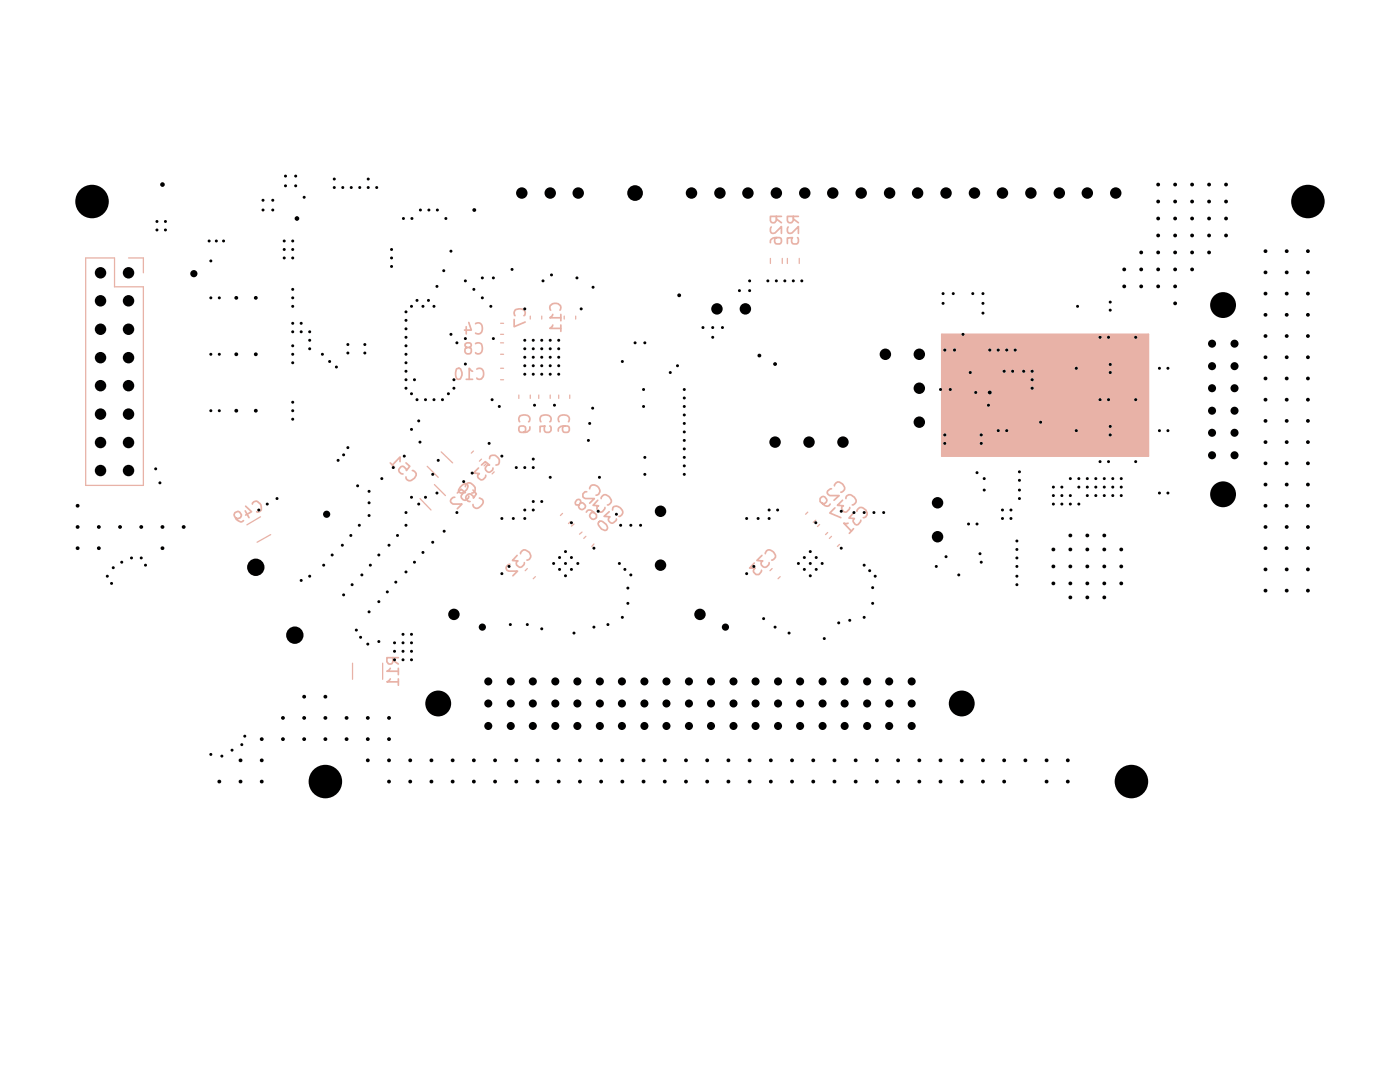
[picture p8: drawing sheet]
<svg xmlns="http://www.w3.org/2000/svg" width="279mm" height="216mm" viewBox="0 0 279 216" stroke-linecap="round" stroke-linejoin="round" font-family="sans-serif">
<g fill="none" stroke="#e8b2a7" stroke-width=".25">
<path d="M153.8 51.6v1M156.1 51.6v1M157.1 51.6v1M159.5 51.6v1M99.9 73.5h.6M99.9 75.8h.6M99.9 68.4h.6M99.9 70.7h.6M99.9 64.5h.6M99.9 66.7h.6M103.5 78.8v.7M105.8 63.1v.6"/>
<path d="M105.8 78.8v.7M107.5 78.8v.7M108.1 63.1v.6M109.8 78.8v.7M111.5 78.8v.7M112.6 63.1v.6M113.7 78.8v.7M114.9 63.1v.6M113.9 104.1l-.4 .4M114.6 104.6l-.6 .4M116.2 106.2l-.5 .4M116.9 107l-.4 .4"/>
<path d="M118.5 108.5l-.4 .5M154.1 113.5l-.4 .4M155.7 115.1l-.4 .4M161.2 102.2l-.4 .4M162.8 103.8l-.5 .4M163.6 104.6l-.5 .5M165.2 106.3l-.4 .4M165.9 107l-.4 .4M167.6 108.6l-.5 .4"/>
</g>
<g fill="none" stroke="#e8b2a7" stroke-width=".34">
<path d="M153.9 45.3a.97 .97 0 0 0 0 1.2h.8l1.3-1.3v1.4M154.9 43.2v.8a.62 .62 0 0 1-.6 .5 .62 .62 0 0 1-.5-.5v-.8h2.2M154.9 43.7l1.1 .7M155 47.4l-.2 .1a.76 .76 0 0 0 .2 1.2h.5a.73 .73 0 0 0 .4-1.1 1.8 1.8 0 0 0-2.1 .2v.6M157.3 45.3a.97 .97 0 0 0 0 1.2h.8l1.2-1.3v1.4M158.3 43.2v.8a.62 .62 0 0 1-.6 .5 .62 .62 0 0 1-.6-.5v-.8h2.2M158.3 43.7l1 .7M159.2 47.4a.97 .97 0 0 1 0 1.2h-1a.97 .97 0 0 1 0-1.2l-1.1 .1v1.1M91.1 73.7l.3-.2a.46 .46 0 0 1 .6 .4 1.29 1.29 0 0 1-.4 1.8h-.2a1.29 1.29 0 0 1-.4-1.8zM93 75.7h1.3M93 65.2v1.4M93.2 69.3l-.3 .2a.73 .73 0 0 0 .3 1.1h.4a.73 .73 0 0 0 .4-1.1l-1-.2-.2-.5a.73 .73 0 0 1 1.1-.3l.2 .4-.2 .4h-.3"/>
<path d="M93.6 64.3l.5 1.6h-1.4M94.3 74.1l-.2-.1-.5-.5v2.2M94.9 68.6a.9 .9 0 0 1 1.1 0 .9 .9 0 0 1 .3 1.1 .79 .79 0 0 1-.5 .8 .79 .79 0 0 1-.9-.1M94.9 64.6a.9 .9 0 0 1 1.1 0 .9 .9 0 0 1 .3 1.1 .83 .83 0 0 1-.5 .8 .83 .83 0 0 1-.9 0M95.2 73.7a.9 .9 0 0 1 1.1 0 .9 .9 0 0 1 .2 1.1 .79 .79 0 0 1-.4 .8 .79 .79 0 0 1-.9-.2M102.6 63.8v1.4l2.2-.9M102.8 63a.9 .9 0 0 1 0-1.1 .9 .9 0 0 1 1.1-.3 .79 .79 0 0 1 .8 .5 .79 .79 0 0 1-.1 .9M109.9 61.9l-.1-.1a.85 .85 0 0 1 0-.9 .85 .85 0 0 1 .9-.4 1 1 0 0 1 1.1 1.3v.1M110.3 62.7l-.1 .3-.5 .4h2.2M110.3 64.9l-.1 .2-.5 .4h2.2M111.9 62.7v1.3M111.9 64.9v1.2"/>
<path d="M188 66.7h41.2v24.3h-41.2zM103.7 84.2a.9 .9 0 0 1 0-1.1 .9 .9 0 0 1 1.1-.3 .79 .79 0 0 1 .9 .4 .79 .79 0 0 1-.2 1M105.7 85.2a.87 .87 0 0 1-.9 1.1h-.8a.73 .73 0 0 1-.4-1.1 .97 .97 0 0 1 1.2 0 .73 .73 0 0 1-.3 1.1M107.9 84.2a.9 .9 0 0 1 .1-1.1 .9 .9 0 0 1 1-.3 .79 .79 0 0 1 .9 .4 .79 .79 0 0 1-.2 1M109.7 85l.3 .3-.1 .7-.3 .3-.8-.1a.97 .97 0 0 1 0-1.2l-1 .1v1.1M111.6 84.2a.9 .9 0 0 1 0-1.1 .9 .9 0 0 1 1.1-.3 .83 .83 0 0 1 .8 .4 .83 .83 0 0 1 0 1M112.7 85l-.3 .1a.76 .76 0 0 0 .3 1.2h.5a.73 .73 0 0 0 .3-1.1 1.8 1.8 0 0 0-2 .2l-.1 .6M117.1 98.1h-.3l-.5 .4v.6l.2 .2 .3 .2h1.8l-.9 .9M117.7 97.5a.85 .85 0 0 1 .6-.8 .85 .85 0 0 1 .9 .3l.3 .3a.95 .95 0 0 1-.4 1.5h-.1M119.3 99.8l-.9 1 1.1 .1-.3 .2-.1 .4 .7 .7 .4-.1 .4-.5 .1-.3M120 99.5v-.2a.86 .86 0 0 1 1.1-.5 1.14 1.14 0 0 1 .7 1.6l-.6 .4M165.9 97.5a.94 .94 0 0 0-.8 .7l.1 .3 .4 .4h1.9l-1 .9"/>
<path d="M166.5 96.9v-.1a.86 .86 0 0 1 1.1-.5 1.14 1.14 0 0 1 .8 1.6l-.6 .3M168.1 99.8l-1 1 1.2 .1-.3 .4a.94 .94 0 0 0 .7 .9l.3-.1 .5-.5 .1-.3M168.8 99.5a.78 .78 0 0 1 .6-.8 .78 .78 0 0 1 .9 .4 .9 .9 0 0 1 .6 .8 .9 .9 0 0 1-.6 .9h-.2M115.8 100.4v-.6l-.4-.2a.74 .74 0 0 0-.5 1.1l.7 .1 .5-.5a.82 .82 0 0 1 .7 .6v.2a.74 .74 0 0 1-1 .5l-.3-.5 .1-.3M117 102.2a.77 .77 0 0 1 1.4-.1l.6 .6v.6l-.6 .3-.6-.4-.1-.3 .3-.6h.6M119.5 104.2a.52 .52 0 0 1 .7-.1 1.53 1.53 0 0 1 1 1.3l-.1 .3a1.32 1.32 0 0 1-1.6-1.5zM121.6 102.1l-1 .9 1.1 .1-.3 .6 .1 .3 .6 .4a1.12 1.12 0 0 0 .9-.7v-.2M122.3 101.8v-.2a.9 .9 0 0 1 .8-.6 .9 .9 0 0 1 .8 .5 .84 .84 0 0 1 .4 .9 .84 .84 0 0 1-.8 .6M150.5 112.3l-.9 1.1h1.1l-.3 .2v.4l.5 .6h.6l.4-.5 .1-.3M152.1 110.8l-1.1 1 1.2 .1a.58 .58 0 0 0-.2 .9l.6 .4 .4-.1 .4-.4 .1-.4M152.7 110.5v-.2a.76 .76 0 0 1 1.1-.5 1.14 1.14 0 0 1 .8 1.6l-.6 .4M164.1 100.4l.2 .1a.64 .64 0 0 0 .6-.9l-.3-.5h-.6l-.3 .4v.6a1.77 1.77 0 0 0 1.5 .9l.5-.4"/>
<path d="M166.6 101.3l-1 1.1 2.2 .9M169.2 104.4h-.8l1.5 1.6M170.3 102.4l-.9 1 1.1 .1a.55 .55 0 0 0-.2 .7l.4 .4 .3 .1 .3-.1 .4-.5 .1-.3M170.3 105.5l-.8 .9M171 102v-.1a.85 .85 0 0 1 .7-.7 .85 .85 0 0 1 .8 .4 .88 .88 0 0 1 .6 .9 .88 .88 0 0 1-.8 .8"/>
</g>
<path d="M188 66.7h41.2v24.3h-41.2z" fill="#e8b2a7"/>
<g fill="none" stroke="#e8b2a7" stroke-width=".25">
<path d="M17.1 51.5h5.8v5.7h5.7v39.7h-11.5zM25.7 51.5h2.9v2.9M83.8 99.5l2.2 2.3M85.3 93l2.2 2.2M86.7 96.7l2.2 2.2M88.1 90.2l2.2 2.2M94.5 90l-.4 .4M96.1 91.6l-.4 .4M97 92.5l-.4 .5M98.6 94.1l-.4 .5M52 103.1l-2.7 1.6M54 106.7l-2.7 1.5"/>
<path d="M105.2 113.5l-.4 .4M106.8 115.1l-.4 .4M112.3 102.4l-.5 .5M70.4 132.3v3.2M76.4 132.3v3.2"/>
</g>
<g fill="none" stroke="#e8b2a7" stroke-width=".34">
<path d="M77.9 92.4l.8 .8M79.8 92.1v-.9l-1.5 1.6M81 92.4l.8 .6-.7 .9-.1-.3-.4-.5-.3-.1a.94 .94 0 0 0-.7 .9l.4 .6 .4 .1M82.3 93.9h.2a.86 .86 0 0 1 .5 1.1l-.5 .6a.78 .78 0 0 1-.9 .3 .78 .78 0 0 1-.6-.7M90.8 99.2l-.5 .1-.3 .3a.61 .61 0 0 0 .4 1h1.8l-.9 .9M91.3 98.4l.7-.8 .9 .7h-.2a.94 .94 0 0 0-.7 .8l.1 .3 .6 .4a.94 .94 0 0 0 .9-.7v-.1M91.9 97.2a1.12 1.12 0 0 1 1.3-.6 1.23 1.23 0 0 1-.3 1.3 1.23 1.23 0 0 1-1.3 .3l-.1-.4zM92.9 97.1a.78 .78 0 0 1 .5-.8 .78 .78 0 0 1 .9 .4 .89 .89 0 0 1 .6 .9 .89 .89 0 0 1-.8 .8M94.4 97.8l.7 .7-.6 .9v-.2a.94 .94 0 0 0-.9-.7l-.6 .5v.2a.94 .94 0 0 0 .6 .9h.2M95.5 93.4l-1 1 1.2 .1-.4 .6a.94 .94 0 0 0 .9 .7l.7-.6v-.4M95.7 99.4l.6 .2a1.2 1.2 0 0 1-.8 1.7 .74 .74 0 0 1-1.1-.6M96.1 92.8l.8-.7 .8 .7h-.4l-.4 .6v.4l.6 .4a.94 .94 0 0 0 .9-.6v-.2"/>
<path d="M97.7 91.5l.1-.4a1.15 1.15 0 0 1 1.5 .1 1.15 1.15 0 0 1 .1 1.5l-.4 .1M47.1 103.3l.1 .2h.4a.82 .82 0 0 0 .6-.8l-.4-.5a.77 .77 0 0 0-1.1 .4 1.59 1.59 0 0 0 1.6 1.5l.3-.2M48.9 101.9l.8 1.4M49 101l1.2 1.1-1.2 .7M50.4 100.6a.69 .69 0 0 1 1.2-.4 1.14 1.14 0 0 1 .3 1.8l-.5 .2-.2-.1M101.8 112.6l-.4 .1-.3 .3-.1 .4 .2 .4 .3 .2h1.8l-.9 .9M103.2 110.8l-.9 1 1.1 .1a.58 .58 0 0 0-.3 .9l.8 .4 .7-.5v-.4M103.9 110.5v-.2a.86 .86 0 0 1 1.1-.5 1.16 1.16 0 0 1 .7 1.8l-.5 .2M77.9 133.3l-.7 .6h2.3M77.9 135.5l-.7 .6h2.3M78.4 131.2v.9l-.2 .3-.2 .1a.63 .63 0 0 1-.8-.4v-.9h2.3M78.4 131.7l1.1 .8"/>
<path d="M79.5 133.3v1.3M79.5 135.5v1.2"/>
</g>
<g fill="#000">
<path d="M52.3 39.7h.4v.5h-.4zM54.2 39.7h.4v.5h-.4zM56.8 34.9h.4v.5h-.4zM56.8 36.9h.4v.4h-.4zM58.8 34.9h.4v.5h-.4zM58.8 36.9h.4v.4h-.4zM60.5 39.1h.4v.5h-.4zM66.5 35.5h.4v.4h-.4zM66.5 37.2h.4v.4h-.4zM68.2 37.2h.4v.4h-.4zM69.9 37.2h.4v.4h-.4zM71.6 37.2h.4v.4h-.4z"/>
<path d="M73.3 37.2h.4v.4h-.4zM73.3 35.5h.4v.4h-.4zM75 37.2h.4v.4h-.4zM31.1 45.7h.4v.4h-.4zM31.1 44h.4v.4h-.4zM32.8 45.7h.4v.4h-.4zM32.8 44h.4v.4h-.4zM41.5 47.9h.4v.4h-.4zM41.9 59.2h.4v.5h-.4zM41.9 51.8h.4v.5h-.4zM43 47.9h.4v.4h-.4zM43.6 59.2h.4v.5h-.4z"/>
<path d="M44.4 47.9h.4v.4h-.4zM52.3 41.7h.4v.4h-.4zM54.2 41.7h.4v.4h-.4zM56.5 47.9h.4v.4h-.4zM56.5 49.6h.4v.4h-.4zM56.5 51.3h.4v.4h-.4zM58.2 59.2h.4v.5h-.4zM58.2 57.5h.4v.5h-.4zM58.2 51.3h.4v.4h-.4zM58.2 49.6h.4v.4h-.4zM58.2 47.9h.4v.4h-.4zM77.9 51.3h.4v.4h-.4z"/>
<path d="M77.9 52.9h.4v.5h-.4zM77.9 49.6h.4v.4h-.4zM80.3 43.4h.4v.4h-.4zM82 43.4h.4v.4h-.4zM83 59.7h.4v.5h-.4zM83.7 41.7h.4v.4h-.4zM85.3 59.7h.4v.5h-.4zM85.4 41.7h.4v.4h-.4zM87 56.9h.4v.5h-.4zM87.1 41.7h.4v.4h-.4zM88.4 53.8h.4v.4h-.4zM88.8 43.4h.4v.4h-.4z"/>
<path d="M89.8 49.9h.4v.4h-.4zM92.7 55.8h.4v.5h-.4zM94.4 57.5h.4v.5h-.4zM96.1 59.2h.4v.5h-.4zM96.1 55.2h.4v.5h-.4zM98.3 55.2h.4v.5h-.4zM102 53.5h.4v.5h-.4zM108.2 55.8h.4v.5h-.4zM109.9 54.6h.4v.5h-.4zM114.9 55.2h.4v.5h-.4zM118.2 57.1h.4v.4h-.4zM147.4 57.8h.4v.4h-.4z"/>
<path d="M149.4 55.8h.4v.5h-.4zM149.4 57.8h.4v.4h-.4zM153 55.8h.4v.5h-.4zM154.7 55.8h.4v.5h-.4zM156.4 55.8h.4v.5h-.4zM158.1 55.8h.4v.5h-.4zM159.8 55.8h.4v.5h-.4zM188 58.4h.4v.4h-.4zM190 58.4h.4v.4h-.4zM193.9 58.4h.4v.4h-.4zM196 58.4h.4v.4h-.4zM41.9 70.5h.4v.4h-.4z"/>
<path d="M43.6 70.5h.4v.4h-.4zM58.2 68.8h.4v.4h-.4zM58.2 70.5h.4v.4h-.4zM58.2 72.2h.4v.4h-.4zM58.2 64.3h.4v.4h-.4zM58.2 66h.4v.4h-.4zM58.2 60.9h.4v.4h-.4zM59.9 64.3h.4v.4h-.4zM59.9 66h.4v.4h-.4zM61.6 67.7h.4v.4h-.4zM61.6 66h.4v.4h-.4zM61.6 69.4h.4v.4h-.4z"/>
<path d="M64.1 70.5h.4v.4h-.4zM65.6 71.9h.4v.5h-.4zM66.9 73h.4v.5h-.4zM69.2 68.5h.4v.5h-.4zM69.2 70.2h.4v.5h-.4zM72.6 68.5h.4v.5h-.4zM72.6 70.2h.4v.5h-.4zM80.8 68.8h.4v.4h-.4zM80.8 63.7h.4v.4h-.4zM80.8 62h.4v.4h-.4zM80.8 70.5h.4v.4h-.4zM80.8 67.1h.4v.4h-.4z"/>
<path d="M80.8 65.4h.4v.4h-.4zM80.8 73.9h.4v.4h-.4zM80.8 72.2h.4v.4h-.4zM80.8 75.6h.4v.4h-.4zM80.8 77.2h.4v.5h-.4zM81.9 78.3h.4v.5h-.4zM81.9 60.9h.4v.4h-.4zM82.5 75.6h.4v.4h-.4zM83 79.5h.4v.5h-.4zM84.2 60.9h.4v.4h-.4zM84.7 79.5h.4v.5h-.4zM86.4 60.9h.4v.4h-.4z"/>
<path d="M86.4 79.5h.4v.5h-.4zM88.1 79.5h.4v.5h-.4zM89.3 78.3h.4v.5h-.4zM89.8 66.5h.4v.4h-.4zM90.4 75.6h.4v.4h-.4zM90.4 77.2h.4v.5h-.4zM91 68.2h.4v.4h-.4zM92.7 67.3h.4v.5h-.4zM92.7 72.4h.4v.5h-.4zM97.8 60.9h.4v.4h-.4zM98 79.5h.4v.5h-.4zM98.3 67.3h.4v.5h-.4z"/>
<path d="M104.5 67.7h.4v.4h-.4zM104.5 72.8h.4v.4h-.4zM104.5 69.4h.4v.4h-.4zM104.5 74.5h.4v.4h-.4zM104.5 71.1h.4v.4h-.4zM104.5 61.4h.4v.5h-.4zM106.2 74.5h.4v.4h-.4zM106.2 72.8h.4v.4h-.4zM106.2 67.7h.4v.4h-.4zM106.2 69.4h.4v.4h-.4zM106.2 71.1h.4v.4h-.4zM107.9 69.4h.4v.4h-.4z"/>
<path d="M107.9 67.7h.4v.4h-.4zM107.9 71.1h.4v.4h-.4zM107.9 74.5h.4v.4h-.4zM107.9 72.8h.4v.4h-.4zM109.6 67.7h.4v.4h-.4zM109.6 69.4h.4v.4h-.4zM109.6 71.1h.4v.4h-.4zM109.6 74.5h.4v.4h-.4zM109.6 72.8h.4v.4h-.4zM111.3 71.1h.4v.4h-.4zM111.3 69.4h.4v.4h-.4zM111.3 67.7h.4v.4h-.4z"/>
<path d="M111.3 74.5h.4v.4h-.4zM111.3 72.8h.4v.4h-.4zM115.8 61.4h.4v.5h-.4zM124 71.9h.4v.5h-.4zM126.5 68.2h.4v.4h-.4zM128.2 77.5h.4v.4h-.4zM128.5 68.2h.4v.4h-.4zM133.6 74.1h.4v.5h-.4zM135 72.8h.4v.4h-.4zM136.4 79.2h.4v.4h-.4zM136.4 77.5h.4v.4h-.4zM140.1 65.1h.4v.5h-.4z"/>
<path d="M142 67.1h.4v.4h-.4zM142 65.1h.4v.5h-.4zM144 65.1h.4v.5h-.4zM187.5 77.5h.4v.4h-.4zM188 60.3h.4v.5h-.4zM188.3 69.6h.5v.5h-.5zM189.4 77.5h.5v.4h-.5zM190.3 69.6h.4v.5h-.4zM192 66.5h.4v.4h-.4zM193.4 74.1h.4v.5h-.4zM194.5 78.1h.4v.4h-.4zM196 62.3h.4v.4h-.4z"/>
<path d="M196 60.3h.4v.5h-.4zM197.3 69.6h.4v.5h-.4zM199 69.6h.4v.5h-.4zM200.2 73.9h.4v.4h-.4zM200.7 69.6h.4v.5h-.4zM201.9 73.9h.4v.4h-.4zM202.4 69.6h.4v.5h-.4zM204.1 73.9h.4v.4h-.4zM205.8 77.2h.4v.5h-.4zM205.8 73.9h.4v.4h-.4zM205.8 75.6h.4v.4h-.4zM214.6 73.3h.4v.4h-.4z"/>
<path d="M214.8 60.9h.5v.4h-.5zM219.3 67.1h.4v.4h-.4zM219.3 79.5h.4v.5h-.4zM221 67.1h.4v.4h-.4zM221 79.5h.4v.5h-.4zM221.4 61.7h.4v.4h-.4zM221.4 60.1h.4v.4h-.4zM221.4 74.1h.4v.5h-.4zM221.4 72.5h.4v.4h-.4zM226.4 79.5h.5v.5h-.5zM226.4 67.1h.5v.4h-.5zM231.2 73.3h.4v.4h-.4z"/>
<path d="M232.9 73.3h.4v.4h-.4zM30.9 93.3h.4v.5h-.4zM31.7 96.1h.4v.5h-.4zM41.9 81.7h.4v.5h-.4zM43.6 81.7h.4v.5h-.4zM55.1 99.3h.4v.4h-.4zM58.2 80h.4v.5h-.4zM58.2 83.4h.4v.5h-.4zM58.2 81.7h.4v.5h-.4zM67.3 91.6h.4v.5h-.4zM68.4 90.5h.4v.5h-.4zM69.2 89.1h.4v.4h-.4z"/>
<path d="M71.2 96.7h.4v.5h-.4zM73.5 97.8h.4v.5h-.4zM76 95.3h.4v.4h-.4zM78.3 93.1h.4v.4h-.4zM80.5 90.8h.4v.4h-.4zM81.9 85.5h.4v.4h-.4zM81.9 99h.4v.4h-.4zM83.4 83.8h.4v.4h-.4zM83.6 88h.4v.4h-.4zM84.7 99h.4v.4h-.4zM86.2 94.4h.4v.5h-.4zM87 98.2h.4v.4h-.4z"/>
<path d="M87.3 91.6h.4v.5h-.4zM92.3 95.9h.4v.4h-.4zM94 94.2h.4v.4h-.4zM97.4 88.3h.4v.4h-.4zM99.4 80.9h.5v.4h-.5zM100 90.8h.4v.4h-.4zM102.8 93.1h.4v.4h-.4zM104.5 93.1h.4v.4h-.4zM106.2 91.4h.4v.4h-.4zM106.2 93.1h.4v.4h-.4zM106.5 80.6h.4v.5h-.4zM109.6 95h.4v.5h-.4z"/>
<path d="M110.5 80.6h.4v.5h-.4zM117.2 87.7h.4v.4h-.4zM117.5 84.3h.4v.4h-.4zM118.1 81.2h.4v.5h-.4zM119.4 95h.4v.5h-.4zM128.2 80.9h.4v.4h-.4zM128.5 94.4h.4v.5h-.4zM128.5 91h.4v.5h-.4zM136.4 94.4h.4v.5h-.4zM136.4 92.7h.4v.5h-.4zM136.4 91h.4v.5h-.4zM136.4 89.4h.4v.4h-.4z"/>
<path d="M136.4 87.7h.4v.4h-.4zM136.4 82.6h.4v.4h-.4zM136.4 84.3h.4v.4h-.4zM136.4 80.9h.4v.4h-.4zM136.4 86h.4v.4h-.4zM188.3 88.3h.5v.4h-.5zM188.3 86.6h.5v.4h-.5zM194.8 94.1h.4v.4h-.4zM195.6 88.3h.4v.4h-.4zM195.6 86.6h.4v.4h-.4zM196.2 97.6h.4v.4h-.4zM196.2 95.3h.4v.4h-.4z"/>
<path d="M197.1 80.6h.4v.5h-.4zM199 85.7h.4v.5h-.4zM200.7 85.7h.4v.5h-.4zM203.2 99.3h.5v.4h-.5zM203.2 97.6h.5v.4h-.5zM203.2 95.6h.5v.5h-.5zM203.2 93.9h.5v.5h-.5zM207.5 84h.4v.5h-.4zM210 97h.4v.4h-.4zM210 98.7h.4v.4h-.4zM211.7 97h.4v.4h-.4zM211.7 98.7h.4v.4h-.4z"/>
<path d="M213.4 98.7h.4v.4h-.4zM213.4 95.3h.4v.4h-.4zM214.6 85.7h.4v.5h-.4zM215.1 95.3h.4v.4h-.4zM215.1 97h.4v.4h-.4zM216.8 95.3h.4v.4h-.4zM216.8 98.7h.4v.4h-.4zM216.8 97h.4v.4h-.4zM218.5 95.3h.4v.4h-.4zM218.5 97h.4v.4h-.4zM218.5 98.7h.4v.4h-.4zM219.3 91.9h.4v.4h-.4z"/>
<path d="M220.2 98.7h.4v.4h-.4zM220.2 97h.4v.4h-.4zM220.2 95.3h.4v.4h-.4zM221 91.9h.4v.4h-.4zM221.4 86.6h.4v.4h-.4zM221.4 84.9h.4v.4h-.4zM221.9 95.3h.4v.4h-.4zM221.9 98.7h.4v.4h-.4zM221.9 97h.4v.4h-.4zM223.6 98.7h.4v.4h-.4zM223.6 97h.4v.4h-.4zM223.6 95.3h.4v.4h-.4z"/>
<path d="M226.4 91.9h.5v.4h-.5zM231.2 85.7h.4v.5h-.4zM231.2 98.2h.4v.4h-.4zM232.9 85.7h.4v.5h-.4zM232.9 98.2h.4v.4h-.4zM21.2 114.8h.4v.4h-.4zM22.1 116.2h.4v.4h-.4zM22.4 113.1h.4v.4h-.4zM24.1 112h.4v.4h-.4zM26 111.1h.4v.5h-.4zM28 111.1h.4v.5h-.4zM28.8 112.6h.4v.4h-.4z"/>
<path d="M51.4 101.5h.4v.5h-.4zM53.1 100.4h.4v.4h-.4zM59.9 115.6h.4v.4h-.4zM61.6 114.8h.4v.4h-.4zM64.4 112.6h.4v.4h-.4zM66.1 110.5h.4v.5h-.4zM68.1 108.6h.4v.4h-.4zM68.4 118.5h.4v.4h-.4zM69.8 106.6h.4v.5h-.4zM70.1 116.4h.4v.5h-.4zM71.5 104.6h.4v.4h-.4zM72 114.5h.4v.4h-.4z"/>
<path d="M73.5 102.6h.4v.5h-.4zM73.5 100.1h.4v.4h-.4zM73.7 112.6h.4v.4h-.4zM75.4 110.5h.4v.5h-.4zM77.1 117.9h.4v.4h-.4zM77.4 108.6h.4v.4h-.4zM78.8 115.9h.4v.5h-.4zM79.1 106.6h.4v.5h-.4zM80.8 104.6h.4v.4h-.4zM80.8 102.1h.4v.4h-.4zM80.8 113.9h.4v.4h-.4zM82.5 112h.4v.4h-.4z"/>
<path d="M83.4 100.4h.4v.4h-.4zM84.2 110h.4v.5h-.4zM86.2 108h.4v.4h-.4zM88.4 105.8h.4v.4h-.4zM91 102.1h.4v.4h-.4zM100 103.2h.4v.5h-.4zM100 114.2h.4v.5h-.4zM101.4 112.8h.4v.4h-.4zM102.2 103.2h.4v.5h-.4zM104.5 101.5h.4v.5h-.4zM104.5 103.2h.4v.5h-.4zM106.2 101.5h.4v.5h-.4z"/>
<path d="M106.2 99.9h.4v.4h-.4zM107.9 99.9h.4v.4h-.4zM110.3 112.2h.4v.5h-.4zM111.5 113.4h.4v.4h-.4zM111.5 111h.4v.5h-.4zM112.7 112.2h.4v.5h-.4zM112.7 114.7h.4v.4h-.4zM112.7 109.8h.4v.5h-.4zM113.8 111h.4v.5h-.4zM113.8 113.4h.4v.4h-.4zM113.8 104.1h.4v.4h-.4zM115.1 112.2h.4v.5h-.4z"/>
<path d="M118.3 109.2h.4v.4h-.4zM119.2 101.8h.4v.4h-.4zM122.8 102.4h.4v.4h-.4zM123.4 112.2h.4v.5h-.4zM123.7 104.6h.4v.4h-.4zM124.5 113.4h.4v.4h-.4zM125.1 117.1h.4v.5h-.4zM125.7 114.5h.4v.4h-.4zM125.7 104.6h.4v.4h-.4zM127.6 104.6h.4v.4h-.4zM148.8 103.2h.4v.5h-.4zM148.8 114.2h.4v.5h-.4z"/>
<path d="M150.2 112.8h.5v.4h-.5zM151.1 103.2h.4v.5h-.4zM153.3 101.5h.4v.5h-.4zM153.3 103.2h.4v.5h-.4zM155 101.5h.4v.5h-.4zM159.1 112.2h.4v.5h-.4zM160.3 113.4h.4v.4h-.4zM160.3 111h.4v.5h-.4zM161.5 112.2h.4v.5h-.4zM161.5 109.8h.4v.5h-.4zM161.5 114.7h.4v.4h-.4zM162.6 104.1h.4v.4h-.4z"/>
<path d="M162.7 111h.4v.5h-.4zM162.7 113.4h.4v.4h-.4zM163.9 112.2h.4v.5h-.4zM167.7 109.2h.4v.4h-.4zM167.7 101.8h.4v.4h-.4zM170.2 102.1h.4v.4h-.4zM172.3 112.6h.4v.4h-.4zM172.3 102.1h.4v.4h-.4zM173.4 113.7h.4v.4h-.4zM174 117h.4v.5h-.4zM174.2 102.1h.4v.4h-.4zM174.5 114.8h.4v.4h-.4z"/>
<path d="M176.2 102.1h.4v.4h-.4zM186.7 112.8h.4v.4h-.4zM188.6 110.9h.4v.4h-.4zM191.1 114.5h.4v.4h-.4zM193.1 104.3h.4v.5h-.4zM194.8 104.3h.4v.5h-.4zM195.4 110.3h.4v.4h-.4zM195.6 112h.4v.4h-.4zM199.9 103.2h.4v.5h-.4zM199.9 101.5h.4v.5h-.4zM201.6 101.5h.4v.5h-.4zM201.6 103.2h.4v.5h-.4z"/>
<path d="M202.7 111.1h.4v.5h-.4zM202.7 112.8h.4v.4h-.4zM202.7 107.7h.4v.5h-.4zM202.7 109.4h.4v.5h-.4zM202.7 116.4h.4v.5h-.4zM202.7 114.8h.4v.4h-.4zM210 100.4h.4v.4h-.4zM211.7 100.4h.4v.4h-.4zM213.4 100.4h.4v.4h-.4zM215.1 100.4h.4v.4h-.4zM70.9 125.5h.4v.4h-.4zM71.8 126.9h.4v.5h-.4z"/>
<path d="M73.2 128.3h.4v.4h-.4zM73.5 121.9h.4v.4h-.4zM75.4 127.8h.4v.4h-.4zM75.4 119.8h.4v.5h-.4zM78.5 131.4h.4v.5h-.4zM78.5 129.7h.4v.5h-.4zM78.5 128h.4v.5h-.4zM80.2 131.4h.4v.5h-.4zM80.2 128h.4v.5h-.4zM80.2 129.7h.4v.5h-.4zM80.2 126.4h.4v.4h-.4zM81.9 129.7h.4v.5h-.4z"/>
<path d="M81.9 131.4h.4v.5h-.4zM81.9 128h.4v.5h-.4zM81.9 126.4h.4v.4h-.4zM101.6 124.4h.5v.4h-.5zM105 124.4h.4v.4h-.4zM107.9 125.3h.4v.4h-.4zM114.3 126.1h.5v.4h-.5zM118.3 124.9h.4v.5h-.4zM121.1 124.4h.4v.4h-.4zM124 123h.4v.4h-.4zM125.1 120.2h.4v.4h-.4zM152.2 123.2h.4v.5h-.4z"/>
<path d="M154.5 124.9h.4v.5h-.4zM157.3 126.1h.4v.4h-.4zM164.3 127.2h.4v.4h-.4zM167.2 124.1h.4v.4h-.4zM169.4 123.6h.4v.4h-.4zM172.3 123h.4v.4h-.4zM174 120.2h.4v.4h-.4zM41.9 150.3h.4v.5h-.4zM44.1 150.7h.4v.4h-.4zM46.1 149.5h.4v.4h-.4zM48.1 148.4h.4v.4h-.4zM48.6 146.7h.5v.4h-.5z"/>
<circle cx="32.4" cy="36.8" r=".47"/>
<circle cx="104.1" cy="38.5" r="1.14"/>
<circle cx="109.8" cy="38.5" r="1.14"/>
<circle cx="115.4" cy="38.5" r="1.14"/>
<circle cx="126.7" cy="38.5" r="1.57"/>
<circle cx="138" cy="38.5" r="1.14"/>
<circle cx="143.7" cy="38.5" r="1.14"/>
<circle cx="149.3" cy="38.5" r="1.14"/>
<circle cx="154.9" cy="38.5" r="1.14"/>
<circle cx="160.6" cy="38.5" r="1.14"/>
<circle cx="166.2" cy="38.5" r="1.14"/>
<circle cx="171.9" cy="38.5" r="1.14"/>
<circle cx="177.5" cy="38.5" r="1.14"/>
<circle cx="183.1" cy="38.5" r="1.14"/>
<circle cx="188.8" cy="38.5" r="1.14"/>
<circle cx="194.5" cy="38.5" r="1.14"/>
<circle cx="200.1" cy="38.5" r="1.14"/>
<circle cx="205.7" cy="38.5" r="1.14"/>
<circle cx="211.4" cy="38.5" r="1.14"/>
<circle cx="217" cy="38.5" r="1.14"/>
<circle cx="222.7" cy="38.5" r="1.14"/>
<circle cx="231.1" cy="36.8" r=".38"/>
<circle cx="234.5" cy="36.8" r=".38"/>
<circle cx="237.9" cy="36.8" r=".38"/>
<circle cx="241.3" cy="36.8" r=".38"/>
<circle cx="244.7" cy="36.8" r=".38"/>
<circle cx="18.4" cy="40.2" r="3.3"/>
<circle cx="20.1" cy="54.4" r="1.14"/>
<circle cx="25.7" cy="54.4" r="1.14"/>
<circle cx="38.7" cy="54.6" r=".72"/>
<circle cx="47.2" cy="59.4" r=".38"/>
<circle cx="51" cy="59.4" r=".38"/>
<circle cx="59.3" cy="43.6" r=".47"/>
<circle cx="94.7" cy="41.9" r=".38"/>
<circle cx="135.5" cy="58.9" r=".38"/>
<circle cx="224.4" cy="57.1" r=".38"/>
<circle cx="224.4" cy="53.8" r=".38"/>
<circle cx="227.7" cy="50.4" r=".38"/>
<circle cx="227.7" cy="53.8" r=".38"/>
<circle cx="227.7" cy="57.1" r=".38"/>
<circle cx="231.1" cy="50.4" r=".38"/>
<circle cx="231.1" cy="43.6" r=".38"/>
<circle cx="231.1" cy="53.8" r=".38"/>
<circle cx="231.1" cy="47" r=".38"/>
<circle cx="231.1" cy="40.2" r=".38"/>
<circle cx="231.1" cy="57.1" r=".38"/>
<circle cx="234.5" cy="53.8" r=".38"/>
<circle cx="234.5" cy="47" r=".38"/>
<circle cx="234.5" cy="40.2" r=".38"/>
<circle cx="234.5" cy="43.6" r=".38"/>
<circle cx="234.5" cy="57.1" r=".38"/>
<circle cx="234.5" cy="50.4" r=".38"/>
<circle cx="237.9" cy="43.6" r=".38"/>
<circle cx="237.9" cy="53.8" r=".38"/>
<circle cx="237.9" cy="50.4" r=".38"/>
<circle cx="237.9" cy="40.2" r=".38"/>
<circle cx="237.9" cy="47" r=".38"/>
<circle cx="241.3" cy="50.4" r=".38"/>
<circle cx="241.3" cy="43.6" r=".38"/>
<circle cx="241.3" cy="40.2" r=".38"/>
<circle cx="241.3" cy="47" r=".38"/>
<circle cx="244.7" cy="47" r=".38"/>
<circle cx="244.7" cy="40.2" r=".38"/>
<circle cx="244.7" cy="43.6" r=".38"/>
<circle cx="252.6" cy="50.1" r=".38"/>
<circle cx="252.6" cy="54.4" r=".38"/>
<circle cx="252.6" cy="58.6" r=".38"/>
<circle cx="256.8" cy="54.4" r=".38"/>
<circle cx="256.8" cy="58.6" r=".38"/>
<circle cx="256.8" cy="50.1" r=".38"/>
<circle cx="261" cy="54.4" r=".38"/>
<circle cx="261" cy="50.1" r=".38"/>
<circle cx="261" cy="58.6" r=".38"/>
<circle cx="261" cy="40.2" r="3.3"/>
<circle cx="20.1" cy="65.7" r="1.14"/>
<circle cx="20.1" cy="71.4" r="1.14"/>
<circle cx="20.1" cy="77" r="1.14"/>
<circle cx="20.1" cy="60" r="1.14"/>
<circle cx="25.7" cy="65.7" r="1.14"/>
<circle cx="25.7" cy="71.4" r="1.14"/>
<circle cx="25.7" cy="60" r="1.14"/>
<circle cx="25.7" cy="77" r="1.14"/>
<circle cx="47.2" cy="70.7" r=".38"/>
<circle cx="51" cy="70.7" r=".38"/>
<circle cx="143.1" cy="61.6" r="1.14"/>
<circle cx="148.8" cy="61.6" r="1.14"/>
<circle cx="151.5" cy="70.9" r=".38"/>
<circle cx="154.7" cy="72.6" r=".38"/>
<circle cx="176.7" cy="70.7" r="1.14"/>
<circle cx="183.5" cy="70.7" r="1.14"/>
<circle cx="183.5" cy="77.5" r="1.14"/>
<circle cx="197.5" cy="78.3" r=".38"/>
<circle cx="234.5" cy="60.5" r=".38"/>
<circle cx="241.9" cy="77.5" r=".8"/>
<circle cx="241.9" cy="73.1" r=".8"/>
<circle cx="241.9" cy="68.6" r=".8"/>
<circle cx="244.1" cy="60.9" r="2.58"/>
<circle cx="246.4" cy="73.1" r=".8"/>
<circle cx="246.4" cy="77.5" r=".8"/>
<circle cx="246.4" cy="68.6" r=".8"/>
<circle cx="252.6" cy="71.3" r=".38"/>
<circle cx="252.6" cy="67.1" r=".38"/>
<circle cx="252.6" cy="79.8" r=".38"/>
<circle cx="252.6" cy="62.8" r=".38"/>
<circle cx="252.6" cy="75.5" r=".38"/>
<circle cx="256.8" cy="71.3" r=".38"/>
<circle cx="256.8" cy="62.8" r=".38"/>
<circle cx="256.8" cy="67.1" r=".38"/>
<circle cx="256.8" cy="79.8" r=".38"/>
<circle cx="256.8" cy="75.5" r=".38"/>
<circle cx="261" cy="67.1" r=".38"/>
<circle cx="261" cy="79.8" r=".38"/>
<circle cx="261" cy="75.5" r=".38"/>
<circle cx="261" cy="62.8" r=".38"/>
<circle cx="261" cy="71.3" r=".38"/>
<circle cx="20.1" cy="82.6" r="1.14"/>
<circle cx="20.1" cy="88.3" r="1.14"/>
<circle cx="20.1" cy="93.9" r="1.14"/>
<circle cx="25.7" cy="82.6" r="1.14"/>
<circle cx="25.7" cy="88.3" r="1.14"/>
<circle cx="25.7" cy="93.9" r="1.14"/>
<circle cx="47.2" cy="82" r=".38"/>
<circle cx="51" cy="82" r=".38"/>
<circle cx="154.7" cy="88.2" r="1.14"/>
<circle cx="161.5" cy="88.2" r="1.14"/>
<circle cx="168.2" cy="88.2" r="1.14"/>
<circle cx="183.5" cy="84.2" r="1.14"/>
<circle cx="241.9" cy="90.8" r=".8"/>
<circle cx="241.9" cy="86.4" r=".8"/>
<circle cx="241.9" cy="82" r=".8"/>
<circle cx="244.1" cy="98.6" r="2.58"/>
<circle cx="246.4" cy="90.8" r=".8"/>
<circle cx="246.4" cy="86.4" r=".8"/>
<circle cx="246.4" cy="82" r=".8"/>
<circle cx="252.6" cy="84" r=".38"/>
<circle cx="252.6" cy="88.2" r=".38"/>
<circle cx="252.6" cy="96.7" r=".38"/>
<circle cx="252.6" cy="92.5" r=".38"/>
<circle cx="256.8" cy="96.7" r=".38"/>
<circle cx="256.8" cy="88.2" r=".38"/>
<circle cx="256.8" cy="84" r=".38"/>
<circle cx="256.8" cy="92.5" r=".38"/>
<circle cx="261" cy="92.5" r=".38"/>
<circle cx="261" cy="88.2" r=".38"/>
<circle cx="261" cy="84" r=".38"/>
<circle cx="261" cy="96.7" r=".38"/>
<circle cx="15.5" cy="100.9" r=".38"/>
<circle cx="15.5" cy="105.2" r=".38"/>
<circle cx="15.5" cy="109.4" r=".38"/>
<circle cx="19.7" cy="109.4" r=".38"/>
<circle cx="19.7" cy="105.2" r=".38"/>
<circle cx="24" cy="105.2" r=".38"/>
<circle cx="28.2" cy="105.2" r=".38"/>
<circle cx="32.4" cy="109.4" r=".38"/>
<circle cx="32.4" cy="105.2" r=".38"/>
<circle cx="36.7" cy="105.2" r=".38"/>
<circle cx="51.1" cy="113.2" r="1.74"/>
<circle cx="65.2" cy="102.6" r=".72"/>
<circle cx="131.8" cy="112.8" r="1.14"/>
<circle cx="131.8" cy="102" r="1.14"/>
<circle cx="187.1" cy="100.3" r="1.14"/>
<circle cx="187.1" cy="107.1" r="1.14"/>
<circle cx="210.2" cy="116.4" r=".38"/>
<circle cx="210.2" cy="113" r=".38"/>
<circle cx="210.2" cy="109.6" r=".38"/>
<circle cx="213.6" cy="109.6" r=".38"/>
<circle cx="213.6" cy="116.4" r=".38"/>
<circle cx="213.6" cy="106.8" r=".38"/>
<circle cx="213.6" cy="113" r=".38"/>
<circle cx="213.6" cy="119.2" r=".38"/>
<circle cx="217" cy="116.4" r=".38"/>
<circle cx="217" cy="113" r=".38"/>
<circle cx="217" cy="109.6" r=".38"/>
<circle cx="217" cy="106.8" r=".38"/>
<circle cx="217" cy="119.2" r=".38"/>
<circle cx="220.4" cy="109.6" r=".38"/>
<circle cx="220.4" cy="113" r=".38"/>
<circle cx="220.4" cy="116.4" r=".38"/>
<circle cx="220.4" cy="106.8" r=".38"/>
<circle cx="220.4" cy="119.2" r=".38"/>
<circle cx="223.8" cy="109.6" r=".38"/>
<circle cx="223.8" cy="113" r=".38"/>
<circle cx="223.8" cy="116.4" r=".38"/>
<circle cx="252.6" cy="117.9" r=".38"/>
<circle cx="252.6" cy="105.2" r=".38"/>
<circle cx="252.6" cy="100.9" r=".38"/>
<circle cx="252.6" cy="109.4" r=".38"/>
<circle cx="252.6" cy="113.6" r=".38"/>
<circle cx="256.8" cy="117.9" r=".38"/>
<circle cx="256.8" cy="100.9" r=".38"/>
<circle cx="256.8" cy="109.4" r=".38"/>
<circle cx="256.8" cy="113.6" r=".38"/>
<circle cx="256.8" cy="105.2" r=".38"/>
<circle cx="261" cy="109.4" r=".38"/>
<circle cx="261" cy="105.2" r=".38"/>
<circle cx="261" cy="113.6" r=".38"/>
<circle cx="261" cy="100.9" r=".38"/>
<circle cx="261" cy="117.9" r=".38"/>
<circle cx="58.8" cy="126.7" r="1.74"/>
<circle cx="60.7" cy="139" r=".38"/>
<circle cx="64.9" cy="139" r=".38"/>
<circle cx="90.6" cy="122.6" r="1.14"/>
<circle cx="96.3" cy="125.1" r=".72"/>
<circle cx="97.4" cy="136" r=".8"/>
<circle cx="101.9" cy="136" r=".8"/>
<circle cx="106.3" cy="136" r=".8"/>
<circle cx="110.8" cy="136" r=".8"/>
<circle cx="115.2" cy="136" r=".8"/>
<circle cx="119.7" cy="136" r=".8"/>
<circle cx="124.1" cy="136" r=".8"/>
<circle cx="128.6" cy="136" r=".8"/>
<circle cx="133" cy="136" r=".8"/>
<circle cx="137.5" cy="136" r=".8"/>
<circle cx="139.7" cy="122.6" r="1.14"/>
<circle cx="141.9" cy="136" r=".8"/>
<circle cx="144.8" cy="125.1" r=".72"/>
<circle cx="146.4" cy="136" r=".8"/>
<circle cx="150.8" cy="136" r=".8"/>
<circle cx="155.3" cy="136" r=".8"/>
<circle cx="159.7" cy="136" r=".8"/>
<circle cx="164.2" cy="136" r=".8"/>
<circle cx="168.6" cy="136" r=".8"/>
<circle cx="173.1" cy="136" r=".8"/>
<circle cx="177.5" cy="136" r=".8"/>
<circle cx="181.9" cy="136" r=".8"/>
<circle cx="43.8" cy="156" r=".38"/>
<circle cx="48" cy="151.7" r=".38"/>
<circle cx="48" cy="156" r=".38"/>
<circle cx="52.2" cy="151.7" r=".38"/>
<circle cx="52.2" cy="147.5" r=".38"/>
<circle cx="52.2" cy="156" r=".38"/>
<circle cx="56.5" cy="143.3" r=".38"/>
<circle cx="56.5" cy="147.5" r=".38"/>
<circle cx="60.7" cy="143.3" r=".38"/>
<circle cx="60.7" cy="147.5" r=".38"/>
<circle cx="64.9" cy="147.5" r=".38"/>
<circle cx="64.9" cy="143.3" r=".38"/>
<circle cx="64.9" cy="156" r="3.3"/>
<circle cx="69.2" cy="147.5" r=".38"/>
<circle cx="69.2" cy="143.3" r=".38"/>
<circle cx="73.4" cy="147.5" r=".38"/>
<circle cx="73.4" cy="143.3" r=".38"/>
<circle cx="73.4" cy="151.7" r=".38"/>
<circle cx="77.6" cy="143.3" r=".38"/>
<circle cx="77.6" cy="147.5" r=".38"/>
<circle cx="77.6" cy="151.7" r=".38"/>
<circle cx="77.6" cy="156" r=".38"/>
<circle cx="81.9" cy="151.7" r=".38"/>
<circle cx="81.9" cy="156" r=".38"/>
<circle cx="86.1" cy="151.7" r=".38"/>
<circle cx="86.1" cy="156" r=".38"/>
<circle cx="87.5" cy="140.4" r="2.58"/>
<circle cx="90.3" cy="156" r=".38"/>
<circle cx="90.3" cy="151.7" r=".38"/>
<circle cx="94.6" cy="156" r=".38"/>
<circle cx="94.6" cy="151.7" r=".38"/>
<circle cx="97.4" cy="144.9" r=".8"/>
<circle cx="97.4" cy="140.4" r=".8"/>
<circle cx="98.8" cy="156" r=".38"/>
<circle cx="98.8" cy="151.7" r=".38"/>
<circle cx="101.9" cy="140.4" r=".8"/>
<circle cx="101.9" cy="144.9" r=".8"/>
<circle cx="103" cy="156" r=".38"/>
<circle cx="103" cy="151.7" r=".38"/>
<circle cx="106.3" cy="144.9" r=".8"/>
<circle cx="106.3" cy="140.4" r=".8"/>
<circle cx="107.3" cy="151.7" r=".38"/>
<circle cx="107.3" cy="156" r=".38"/>
<circle cx="110.8" cy="140.4" r=".8"/>
<circle cx="110.8" cy="144.9" r=".8"/>
<circle cx="111.5" cy="156" r=".38"/>
<circle cx="111.5" cy="151.7" r=".38"/>
<circle cx="115.2" cy="140.4" r=".8"/>
<circle cx="115.2" cy="144.9" r=".8"/>
<circle cx="115.7" cy="151.7" r=".38"/>
<circle cx="115.7" cy="156" r=".38"/>
<circle cx="119.7" cy="140.4" r=".8"/>
<circle cx="119.7" cy="144.9" r=".8"/>
<circle cx="120" cy="156" r=".38"/>
<circle cx="120" cy="151.7" r=".38"/>
<circle cx="124.1" cy="140.4" r=".8"/>
<circle cx="124.1" cy="144.9" r=".8"/>
<circle cx="124.2" cy="156" r=".38"/>
<circle cx="124.2" cy="151.7" r=".38"/>
<circle cx="128.4" cy="151.7" r=".38"/>
<circle cx="128.4" cy="156" r=".38"/>
<circle cx="128.6" cy="140.4" r=".8"/>
<circle cx="128.6" cy="144.9" r=".8"/>
<circle cx="132.7" cy="156" r=".38"/>
<circle cx="132.7" cy="151.7" r=".38"/>
<circle cx="133" cy="140.4" r=".8"/>
<circle cx="133" cy="144.9" r=".8"/>
<circle cx="136.9" cy="156" r=".38"/>
<circle cx="136.9" cy="151.7" r=".38"/>
<circle cx="137.5" cy="144.9" r=".8"/>
<circle cx="137.5" cy="140.4" r=".8"/>
<circle cx="141.1" cy="156" r=".38"/>
<circle cx="141.1" cy="151.7" r=".38"/>
<circle cx="141.9" cy="144.9" r=".8"/>
<circle cx="141.9" cy="140.4" r=".8"/>
<circle cx="145.4" cy="156" r=".38"/>
<circle cx="145.4" cy="151.7" r=".38"/>
<circle cx="146.4" cy="140.4" r=".8"/>
<circle cx="146.4" cy="144.9" r=".8"/>
<circle cx="149.6" cy="156" r=".38"/>
<circle cx="149.6" cy="151.7" r=".38"/>
<circle cx="150.8" cy="140.4" r=".8"/>
<circle cx="150.8" cy="144.9" r=".8"/>
<circle cx="153.8" cy="156" r=".38"/>
<circle cx="153.8" cy="151.7" r=".38"/>
<circle cx="155.3" cy="140.4" r=".8"/>
<circle cx="155.3" cy="144.9" r=".8"/>
<circle cx="158.1" cy="156" r=".38"/>
<circle cx="158.1" cy="151.7" r=".38"/>
<circle cx="159.7" cy="140.4" r=".8"/>
<circle cx="159.7" cy="144.9" r=".8"/>
<circle cx="162.3" cy="151.7" r=".38"/>
<circle cx="162.3" cy="156" r=".38"/>
<circle cx="164.2" cy="140.4" r=".8"/>
<circle cx="164.2" cy="144.9" r=".8"/>
<circle cx="166.5" cy="151.7" r=".38"/>
<circle cx="166.5" cy="156" r=".38"/>
<circle cx="168.6" cy="140.4" r=".8"/>
<circle cx="168.6" cy="144.9" r=".8"/>
<circle cx="170.8" cy="156" r=".38"/>
<circle cx="170.8" cy="151.7" r=".38"/>
<circle cx="173.1" cy="140.4" r=".8"/>
<circle cx="173.1" cy="144.9" r=".8"/>
<circle cx="175" cy="156" r=".38"/>
<circle cx="175" cy="151.7" r=".38"/>
<circle cx="177.5" cy="140.4" r=".8"/>
<circle cx="177.5" cy="144.9" r=".8"/>
<circle cx="179.2" cy="151.7" r=".38"/>
<circle cx="179.2" cy="156" r=".38"/>
<circle cx="181.9" cy="144.9" r=".8"/>
<circle cx="181.9" cy="140.4" r=".8"/>
<circle cx="183.5" cy="151.7" r=".38"/>
<circle cx="183.5" cy="156" r=".38"/>
<circle cx="187.7" cy="156" r=".38"/>
<circle cx="187.7" cy="151.7" r=".38"/>
<circle cx="191.9" cy="151.7" r=".38"/>
<circle cx="191.9" cy="156" r=".38"/>
<circle cx="191.9" cy="140.4" r="2.58"/>
<circle cx="196.2" cy="151.7" r=".38"/>
<circle cx="196.2" cy="156" r=".38"/>
<circle cx="200.4" cy="151.7" r=".38"/>
<circle cx="200.4" cy="156" r=".38"/>
<circle cx="204.6" cy="151.7" r=".38"/>
<circle cx="208.9" cy="151.7" r=".38"/>
<circle cx="208.9" cy="156" r=".38"/>
<circle cx="213.1" cy="156" r=".38"/>
<circle cx="213.1" cy="151.7" r=".38"/>
<circle cx="225.8" cy="156" r="3.3"/>
</g>
</svg>
